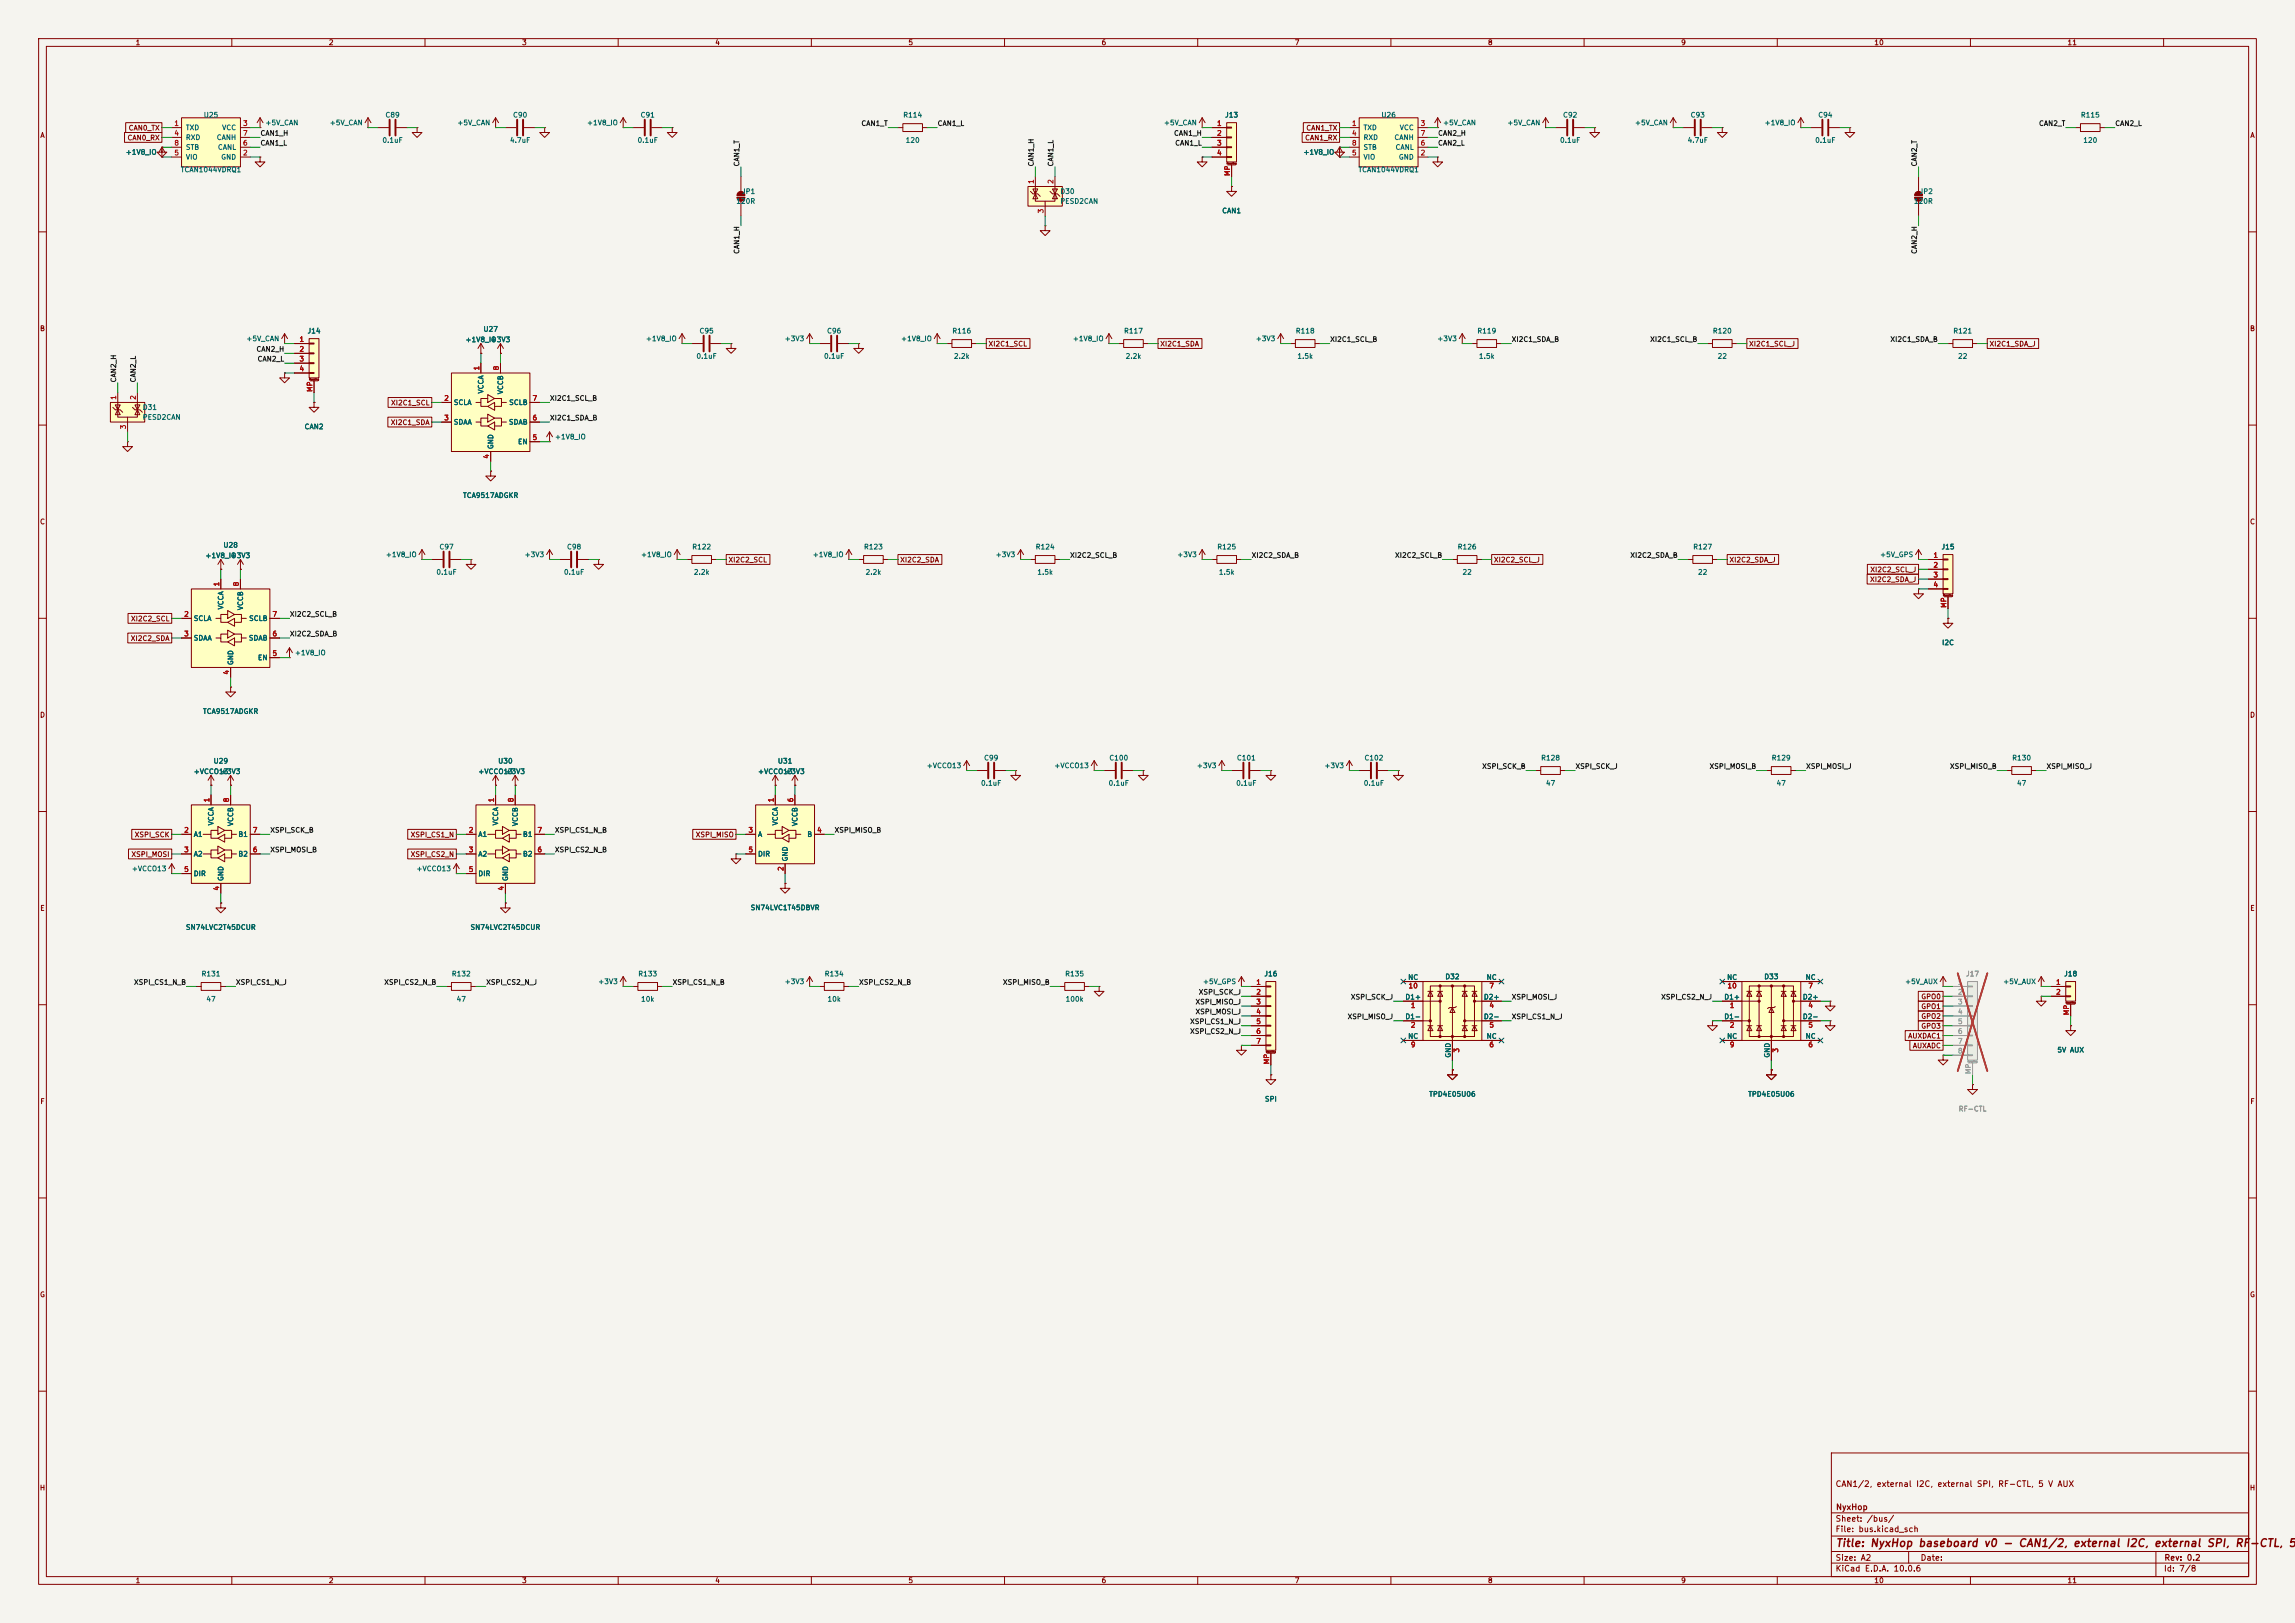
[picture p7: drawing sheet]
<svg xmlns="http://www.w3.org/2000/svg" width="594mm" height="420mm" viewBox="0 0 594 420" stroke-linecap="round" stroke-linejoin="round" font-family="sans-serif">
<defs><g id="words">
<text font-size="2" fill="#840000" x="475" y="400.8">Title: NyxHop baseboard v0 - CAN1/2, external I2C, external SPI, RF-CTL, 5</text>
<g font-size="1.5" fill="#840000">
<text x="475" y="385.1">CAN1/2, external I2C, external SPI, RF-CTL, 5 V AUX</text>
<text x="475" y="394.1">Sheet: /bus/</text>
<text x="475.1" y="391.1">NyxHop</text>
<text x="475" y="396.8">File: bus.kicad_sch</text>
<text x="475" y="407">KiCad E.D.A. 10.0.6</text>
<text x="475" y="404.2">Size: A2</text>
<text x="497" y="404.2">Date:</text>
<text x="560" y="407">Id: 7/8</text>
<text x="560.1" y="404.2">Rev: 0.2</text>
</g>
<g font-size="1.3" fill="#840000">
<text x="35" y="12">1</text>
<text x="85" y="12">2</text>
<text x="135" y="12">3</text>
<text x="185" y="12">4</text>
<text x="235" y="12">5</text>
<text x="285" y="12">6</text>
<text x="335" y="12">7</text>
<text x="385" y="12">8</text>
<text x="435" y="12">9</text>
<text x="485" y="12">10</text>
<text x="535" y="12">11</text>
<text x="10.3" y="36">A</text>
<text x="33.2" y="34.1">CAN0_TX</text>
<text x="338" y="34.1">CAN1_TX</text>
<text x="582.3" y="36">A</text>
<text x="32.9" y="36.6">CAN0_RX</text>
<text x="337.7" y="36.6">CAN1_RX</text>
<text x="10.2" y="86">B</text>
<text x="255.7" y="90">XI2C1_SCL</text>
<text x="300.2" y="90">XI2C1_SDA</text>
<text x="452.6" y="90">XI2C1_SCL_J</text>
<text x="514.8" y="90">XI2C1_SDA_J</text>
<text x="582.2" y="86">B</text>
<text x="101.1" y="105.2">XI2C1_SCL</text>
<text x="101" y="110.3">XI2C1_SDA</text>
<text x="10.2" y="136">C</text>
<text x="582.2" y="136">C</text>
<text x="188.4" y="145.8">XI2C2_SCL</text>
<text x="232.9" y="145.8">XI2C2_SDA</text>
<text x="386.5" y="145.8">XI2C2_SCL_J</text>
<text x="447.5" y="145.8">XI2C2_SDA_J</text>
<text x="484" y="148.4">XI2C2_SCL_J</text>
<text x="483.9" y="150.9">XI2C2_SDA_J</text>
<text x="33.8" y="161.1">XI2C2_SCL</text>
<text x="33.7" y="166.2">XI2C2_SDA</text>
<text x="10.2" y="186">D</text>
<text x="582.2" y="186">D</text>
<text x="34.7" y="217">XSPI_SCK</text>
<text x="106.2" y="217">XSPI_CS1_N</text>
<text x="179.9" y="217">XSPI_MISO</text>
<text x="33.9" y="222">XSPI_MOSI</text>
<text x="106.2" y="222">XSPI_CS2_N</text>
<text x="10.3" y="236">E</text>
<text x="582.3" y="236">E</text>
<text x="497.1" y="263.9">GPO2</text>
<text x="497.1" y="258.9">GPO0</text>
<text x="497.1" y="261.4">GPO1</text>
<text x="493.7" y="269">AUXDAC1</text>
<text x="497.1" y="266.5">GPO3</text>
<text x="495" y="271.6">AUXADC</text>
<text x="10.3" y="286">F</text>
<text x="582.3" y="286">F</text>
<text x="10.2" y="336">G</text>
<text x="582.2" y="336">G</text>
<text x="10.2" y="386">H</text>
<text x="582.2" y="386">H</text>
<text x="35" y="410">1</text>
<text x="85" y="410">2</text>
<text x="135" y="410">3</text>
<text x="185" y="410">4</text>
<text x="235" y="410">5</text>
<text x="285" y="410">6</text>
<text x="335" y="410">7</text>
<text x="385" y="410">8</text>
<text x="435" y="410">9</text>
<text x="485" y="410">10</text>
<text x="535" y="410">11</text>
</g>
<g font-size="1.3" fill="#a90000">
<text x="45" y="32.9">1</text>
<text x="45" y="35.4">4</text>
<text x="62.8" y="32.9">3</text>
<text x="62.8" y="35.4">7</text>
<text x="314.9" y="32.9">1</text>
<text x="314.9" y="35.4">2</text>
<text x="349.8" y="32.9">1</text>
<text x="349.8" y="35.4">4</text>
<text x="367.6" y="32.9">3</text>
<text x="367.6" y="35.4">7</text>
<text x="45" y="40.5">5</text>
<text x="45" y="38">8</text>
<text x="62.8" y="40.5">2</text>
<text x="62.8" y="38">6</text>
<text x="314.9" y="38">3</text>
<text x="314.9" y="40.5">4</text>
<text x="349.8" y="40.5">5</text>
<text x="349.8" y="38">8</text>
<text x="367.6" y="40.5">2</text>
<text x="367.6" y="38">6</text>
<text x="267.8" y="47.7" transform="rotate(-90 267.8 47.7)">1</text>
<text x="272.9" y="47.7" transform="rotate(-90 272.9 47.7)">2</text>
<text x="318.6" y="45.7" transform="rotate(-90 318.6 45.7)">MP</text>
<text x="270.4" y="55.3" transform="rotate(-90 270.4 55.3)">3</text>
<text x="77.4" y="88.8">1</text>
<text x="77.4" y="91.3">2</text>
<text x="77.4" y="93.8">3</text>
<text x="124.3" y="96" transform="rotate(-90 124.3 96)">1</text>
<text x="129.4" y="96" transform="rotate(-90 129.4 96)">8</text>
<text x="77.4" y="96.4">4</text>
<text x="81.1" y="101.6" transform="rotate(-90 81.1 101.6)">MP</text>
<text x="30.3" y="103.6" transform="rotate(-90 30.3 103.6)">1</text>
<text x="35.4" y="103.6" transform="rotate(-90 35.4 103.6)">2</text>
<text x="114.8" y="104">2</text>
<text x="137.7" y="104">7</text>
<text x="32.9" y="111.2" transform="rotate(-90 32.9 111.2)">3</text>
<text x="114.8" y="109.1">3</text>
<text x="137.7" y="109.1">6</text>
<text x="126.9" y="118.8" transform="rotate(-90 126.9 118.8)">4</text>
<text x="137.7" y="114.2">5</text>
<text x="500.3" y="144.6">1</text>
<text x="500.3" y="147.2">2</text>
<text x="500.3" y="149.7">3</text>
<text x="57" y="151.9" transform="rotate(-90 57 151.9)">1</text>
<text x="62.1" y="151.9" transform="rotate(-90 62.1 151.9)">8</text>
<text x="500.3" y="152.3">4</text>
<text x="47.5" y="159.9">2</text>
<text x="70.4" y="159.9">7</text>
<text x="504.1" y="157.4" transform="rotate(-90 504.1 157.4)">MP</text>
<text x="47.5" y="165">3</text>
<text x="70.4" y="165">6</text>
<text x="70.4" y="170">5</text>
<text x="59.6" y="174.7" transform="rotate(-90 59.6 174.7)">4</text>
<text x="54.5" y="207.7" transform="rotate(-90 54.5 207.7)">1</text>
<text x="59.6" y="207.7" transform="rotate(-90 59.6 207.7)">8</text>
<text x="128.1" y="207.7" transform="rotate(-90 128.1 207.7)">1</text>
<text x="133.2" y="207.7" transform="rotate(-90 133.2 207.7)">8</text>
<text x="200.5" y="207.7" transform="rotate(-90 200.5 207.7)">1</text>
<text x="205.6" y="207.7" transform="rotate(-90 205.6 207.7)">6</text>
<text x="47.5" y="215.8">2</text>
<text x="65.3" y="215.8">7</text>
<text x="121.2" y="215.8">2</text>
<text x="139" y="215.8">7</text>
<text x="193.6" y="215.8">3</text>
<text x="211.4" y="215.8">4</text>
<text x="47.5" y="220.8">3</text>
<text x="65.3" y="220.8">6</text>
<text x="121.2" y="220.8">3</text>
<text x="139" y="220.8">6</text>
<text x="193.6" y="220.8">5</text>
<text x="47.5" y="225.9">5</text>
<text x="121.2" y="225.9">5</text>
<text x="203.1" y="225.5" transform="rotate(-90 203.1 225.5)">2</text>
<text x="57" y="230.6" transform="rotate(-90 57 230.6)">4</text>
<text x="130.7" y="230.6" transform="rotate(-90 130.7 230.6)">4</text>
<text x="325" y="255.1">1</text>
<text x="325" y="257.7">2</text>
<text x="364.4" y="256.1">10</text>
<text x="385.3" y="256.1">7</text>
<text x="447" y="256.1">10</text>
<text x="467.9" y="256.1">7</text>
<text x="532" y="255.1">1</text>
<text x="532" y="257.7">2</text>
<text x="325" y="260.2">3</text>
<text x="325" y="262.8">4</text>
<text x="365" y="261.1">1</text>
<text x="385.3" y="261.1">4</text>
<text x="447.6" y="261.1">1</text>
<text x="467.9" y="261.1">4</text>
<text x="535.8" y="262.9" transform="rotate(-90 535.8 262.9)">MP</text>
<text x="325" y="265.3">5</text>
<text x="325" y="267.8">6</text>
<text x="365" y="266.2">2</text>
<text x="385.3" y="266.2">5</text>
<text x="447.6" y="266.2">2</text>
<text x="467.9" y="266.2">5</text>
<text x="325" y="270.4">7</text>
<text x="328.8" y="275.6" transform="rotate(-90 328.8 275.6)">MP</text>
<text x="365" y="271.3">9</text>
<text x="378" y="272.5" transform="rotate(-90 378 272.5)">3</text>
<text x="385.3" y="271.3">6</text>
<text x="447.6" y="271.3">9</text>
<text x="460.5" y="272.5" transform="rotate(-90 460.5 272.5)">3</text>
<text x="467.9" y="271.3">6</text>
</g>
<g font-size="1.3" fill="#006464">
<text x="48" y="34">TXD</text>
<text x="52.6" y="30.7">U25</text>
<text x="57.4" y="34">VCC</text>
<text x="68.6" y="32.7">+5V_CAN</text>
<text x="85.2" y="32.7">+5V_CAN</text>
<text x="99.6" y="30.7">C89</text>
<text x="118.2" y="32.7">+5V_CAN</text>
<text x="132.6" y="30.7">C90</text>
<text x="151.8" y="32.7">+1V8_IO</text>
<text x="165.7" y="30.7">C91</text>
<text x="233.6" y="30.7">R114</text>
<text x="301.1" y="32.7">+5V_CAN</text>
<text x="316.9" y="30.7">J13</text>
<text x="352.8" y="34">TXD</text>
<text x="357.4" y="30.7">U26</text>
<text x="362.2" y="34">VCC</text>
<text x="373.4" y="32.7">+5V_CAN</text>
<text x="390" y="32.7">+5V_CAN</text>
<text x="404.4" y="30.7">C92</text>
<text x="423" y="32.7">+5V_CAN</text>
<text x="437.4" y="30.7">C93</text>
<text x="456.6" y="32.7">+1V8_IO</text>
<text x="470.5" y="30.7">C94</text>
<text x="538.4" y="30.7">R115</text>
<text x="32.4" y="40.3">+1V8_IO</text>
<text x="48" y="36.5">RXD</text>
<text x="48" y="41.6">VIO</text>
<text x="48" y="39.1">STB</text>
<text x="56" y="36.5">CANH</text>
<text x="56.3" y="39.1">CANL</text>
<text x="57.1" y="41.6">GND</text>
<text x="98.8" y="37.3">0.1uF</text>
<text x="131.9" y="37.3">4.7uF</text>
<text x="164.9" y="37.3">0.1uF</text>
<text x="234.3" y="37.3">120</text>
<text x="337.2" y="40.3">+1V8_IO</text>
<text x="352.8" y="36.5">RXD</text>
<text x="352.8" y="41.6">VIO</text>
<text x="352.8" y="39.1">STB</text>
<text x="360.8" y="36.5">CANH</text>
<text x="361.1" y="39.1">CANL</text>
<text x="361.9" y="41.6">GND</text>
<text x="403.6" y="37.3">0.1uF</text>
<text x="436.7" y="37.3">4.7uF</text>
<text x="469.7" y="37.3">0.1uF</text>
<text x="539.1" y="37.3">120</text>
<text x="46.7" y="44.9">TCAN1044VDRQ1</text>
<text x="351.5" y="44.9">TCAN1044VDRQ1</text>
<text x="190.4" y="53">120R</text>
<text x="191.9" y="50.5">JP1</text>
<text x="274.3" y="50.5">D30</text>
<text x="274.3" y="53">PESD2CAN</text>
<text x="495.2" y="53">120R</text>
<text x="496.7" y="50.5">JP2</text>
<text x="316.2" y="55.5">CAN1</text>
<text x="63.6" y="88.6">+5V_CAN</text>
<text x="79.5" y="86.6">J14</text>
<text x="120.3" y="88.8">+1V8_IO</text>
<text x="125" y="86.1">U27</text>
<text x="126.9" y="88.8">+3V3</text>
<text x="167" y="88.6">+1V8_IO</text>
<text x="180.9" y="86.6">C95</text>
<text x="203" y="88.6">+3V3</text>
<text x="213.9" y="86.6">C96</text>
<text x="233.1" y="88.6">+1V8_IO</text>
<text x="246.3" y="86.6">R116</text>
<text x="277.5" y="88.6">+1V8_IO</text>
<text x="290.8" y="86.6">R117</text>
<text x="324.9" y="88.6">+3V3</text>
<text x="335.2" y="86.6">R118</text>
<text x="371.9" y="88.6">+3V3</text>
<text x="382.2" y="86.6">R119</text>
<text x="443.2" y="86.6">R120</text>
<text x="505.4" y="86.6">R121</text>
<text x="180.1" y="93.1">0.1uF</text>
<text x="213.1" y="93.1">0.1uF</text>
<text x="246.8" y="93.1">2.2k</text>
<text x="291.2" y="93.1">2.2k</text>
<text x="335.7" y="93.1">1.5k</text>
<text x="382.7" y="93.1">1.5k</text>
<text x="444.4" y="93.1">22</text>
<text x="506.7" y="93.1">22</text>
<text x="125.4" y="102" transform="rotate(-90 125.4 102)">VCCA</text>
<text x="36.8" y="106.4">D31</text>
<text x="117.3" y="105.1">SCLA</text>
<text x="130.5" y="102.2" transform="rotate(-90 130.5 102.2)">VCCB</text>
<text x="131.6" y="105.1">SCLB</text>
<text x="36.8" y="108.9">PESD2CAN</text>
<text x="78.7" y="111.4">CAN2</text>
<text x="117.3" y="110.2">SDAA</text>
<text x="131.6" y="110.2">SDAB</text>
<text x="143.5" y="114">+1V8_IO</text>
<text x="128" y="116.4" transform="rotate(-90 128 116.4)">GND</text>
<text x="133.9" y="115.3">EN</text>
<text x="119.7" y="129.2">TCA9517ADGKR</text>
<text x="57.7" y="142">U28</text>
<text x="113.6" y="142.5">C97</text>
<text x="146.6" y="142.5">C98</text>
<text x="179" y="142.5">R122</text>
<text x="223.5" y="142.5">R123</text>
<text x="267.9" y="142.5">R124</text>
<text x="314.9" y="142.5">R125</text>
<text x="377.2" y="142.5">R126</text>
<text x="438.1" y="142.5">R127</text>
<text x="502.4" y="142.5">J15</text>
<text x="53" y="144.7">+1V8_IO</text>
<text x="59.6" y="144.7">+3V3</text>
<text x="99.7" y="144.5">+1V8_IO</text>
<text x="112.8" y="149">0.1uF</text>
<text x="135.7" y="144.5">+3V3</text>
<text x="145.8" y="149">0.1uF</text>
<text x="165.8" y="144.5">+1V8_IO</text>
<text x="179.5" y="149">2.2k</text>
<text x="210.2" y="144.5">+1V8_IO</text>
<text x="223.9" y="149">2.2k</text>
<text x="257.6" y="144.5">+3V3</text>
<text x="268.4" y="149">1.5k</text>
<text x="304.6" y="144.5">+3V3</text>
<text x="315.3" y="149">1.5k</text>
<text x="378.4" y="149">22</text>
<text x="439.4" y="149">22</text>
<text x="486.5" y="144.5">+5V_GPS</text>
<text x="50" y="161">SCLA</text>
<text x="58.1" y="157.9" transform="rotate(-90 58.1 157.9)">VCCA</text>
<text x="63.2" y="158" transform="rotate(-90 63.2 158)">VCCB</text>
<text x="64.3" y="161">SCLB</text>
<text x="50" y="166.1">SDAA</text>
<text x="64.3" y="166.1">SDAB</text>
<text x="502.5" y="167.3">I2C</text>
<text x="60.7" y="172.2" transform="rotate(-90 60.7 172.2)">GND</text>
<text x="66.6" y="171.1">EN</text>
<text x="76.2" y="169.9">+1V8_IO</text>
<text x="52.4" y="185">TCA9517ADGKR</text>
<text x="55.1" y="197.9">U29</text>
<text x="128.8" y="197.9">U30</text>
<text x="201.2" y="197.9">U31</text>
<text x="254.6" y="197.1">C99</text>
<text x="287" y="197.1">C100</text>
<text x="320" y="197.1">C101</text>
<text x="353" y="197.1">C102</text>
<text x="398.7" y="197.1">R128</text>
<text x="458.4" y="197.1">R129</text>
<text x="520.7" y="197.1">R130</text>
<text x="50" y="200.6">+VCCO13</text>
<text x="57" y="200.6">+3V3</text>
<text x="123.7" y="200.6">+VCCO13</text>
<text x="130.7" y="200.6">+3V3</text>
<text x="196.1" y="200.6">+VCCO13</text>
<text x="203.1" y="200.6">+3V3</text>
<text x="239.7" y="199.1">+VCCO13</text>
<text x="253.8" y="203.6">0.1uF</text>
<text x="272.8" y="199.1">+VCCO13</text>
<text x="286.8" y="203.6">0.1uF</text>
<text x="309.6" y="199.1">+3V3</text>
<text x="319.8" y="203.6">0.1uF</text>
<text x="342.7" y="199.1">+3V3</text>
<text x="352.8" y="203.6">0.1uF</text>
<text x="400" y="203.6">47</text>
<text x="459.7" y="203.6">47</text>
<text x="521.9" y="203.6">47</text>
<text x="55.6" y="213.7" transform="rotate(-90 55.6 213.7)">VCCA</text>
<text x="60.7" y="213.9" transform="rotate(-90 60.7 213.9)">VCCB</text>
<text x="129.2" y="213.7" transform="rotate(-90 129.2 213.7)">VCCA</text>
<text x="134.3" y="213.9" transform="rotate(-90 134.3 213.9)">VCCB</text>
<text x="201.6" y="213.7" transform="rotate(-90 201.6 213.7)">VCCA</text>
<text x="206.7" y="213.9" transform="rotate(-90 206.7 213.9)">VCCB</text>
<text x="50" y="216.9">A1</text>
<text x="50" y="221.9">A2</text>
<text x="61.6" y="221.9">B2</text>
<text x="61.6" y="216.9">B1</text>
<text x="123.7" y="216.9">A1</text>
<text x="123.7" y="221.9">A2</text>
<text x="135.2" y="221.9">B2</text>
<text x="135.2" y="216.9">B1</text>
<text x="196.1" y="216.9">A</text>
<text x="196.1" y="221.9">DIR</text>
<text x="208.8" y="216.9">B</text>
<text x="34" y="225.8">+VCCO13</text>
<text x="50" y="227">DIR</text>
<text x="107.7" y="225.8">+VCCO13</text>
<text x="123.7" y="227">DIR</text>
<text x="204.2" y="223" transform="rotate(-90 204.2 223)">GND</text>
<text x="58.1" y="228.1" transform="rotate(-90 58.1 228.1)">GND</text>
<text x="131.8" y="228.1" transform="rotate(-90 131.8 228.1)">GND</text>
<text x="194.2" y="235.8">SN74LVC1T45DBVR</text>
<text x="48" y="240.9">SN74LVC2T45DCUR</text>
<text x="121.6" y="240.9">SN74LVC2T45DCUR</text>
<text x="52" y="253">R131</text>
<text x="116.8" y="253">R132</text>
<text x="154.7" y="255">+3V3</text>
<text x="165.1" y="253">R133</text>
<text x="203" y="255">+3V3</text>
<text x="213.3" y="253">R134</text>
<text x="275.6" y="253">R135</text>
<text x="311.2" y="255">+5V_GPS</text>
<text x="327.1" y="253">J16</text>
<text x="364.3" y="253.9">NC</text>
<text x="373.9" y="253.7">D32</text>
<text x="384.7" y="253.9">NC</text>
<text x="446.9" y="253.9">NC</text>
<text x="456.5" y="253.7">D33</text>
<text x="467.2" y="253.9">NC</text>
<text x="492.9" y="255">+5V_AUX</text>
<text x="518.3" y="255">+5V_AUX</text>
<text x="534.1" y="253">J18</text>
<text x="53.3" y="259.5">47</text>
<text x="118" y="259.5">47</text>
<text x="165.8" y="259.5">10k</text>
<text x="214" y="259.5">10k</text>
<text x="275.7" y="259.5">100k</text>
<text x="363.6" y="258.9">D1+</text>
<text x="383.9" y="258.9">D2+</text>
<text x="446.2" y="258.9">D1+</text>
<text x="466.5" y="258.9">D2+</text>
<text x="363.6" y="264">D1-</text>
<text x="364.3" y="269.1">NC</text>
<text x="383.9" y="264">D2-</text>
<text x="384.7" y="269.1">NC</text>
<text x="446.2" y="264">D1-</text>
<text x="446.9" y="269.1">NC</text>
<text x="466.5" y="264">D2-</text>
<text x="467.2" y="269.1">NC</text>
<text x="375.8" y="273.8" transform="rotate(-90 375.8 273.8)">GND</text>
<text x="458.3" y="273.8" transform="rotate(-90 458.3 273.8)">GND</text>
<text x="532.4" y="272.7">5V AUX</text>
<text x="327.3" y="285.4">SPI</text>
<text x="369.8" y="284.1">TPD4E05U06</text>
<text x="452.3" y="284.1">TPD4E05U06</text>
</g>
<g font-size="1.3" fill="#0f0f0f">
<text x="67.3" y="35.4">CAN1_H</text>
<text x="222.8" y="32.9">CAN1_T</text>
<text x="242.5" y="32.9">CAN1_L</text>
<text x="303.7" y="35.4">CAN1_H</text>
<text x="372.1" y="35.4">CAN2_H</text>
<text x="527.6" y="32.9">CAN2_T</text>
<text x="547.3" y="32.9">CAN2_L</text>
<text x="67.3" y="38">CAN1_L</text>
<text x="304" y="38">CAN1_L</text>
<text x="372.1" y="38">CAN2_L</text>
<text x="191.6" y="43.2" transform="rotate(-90 191.6 43.2)">CAN1_T</text>
<text x="267.8" y="43.2" transform="rotate(-90 267.8 43.2)">CAN1_H</text>
<text x="272.9" y="43.2" transform="rotate(-90 272.9 43.2)">CAN1_L</text>
<text x="496.4" y="43.2" transform="rotate(-90 496.4 43.2)">CAN2_T</text>
<text x="191.6" y="65.8" transform="rotate(-90 191.6 65.8)">CAN1_H</text>
<text x="496.4" y="65.8" transform="rotate(-90 496.4 65.8)">CAN2_H</text>
<text x="344.1" y="88.8">XI2C1_SCL_B</text>
<text x="391.1" y="88.8">XI2C1_SDA_B</text>
<text x="427" y="88.8">XI2C1_SCL_B</text>
<text x="489.1" y="88.8">XI2C1_SDA_B</text>
<text x="66.2" y="91.3">CAN2_H</text>
<text x="66.5" y="93.9">CAN2_L</text>
<text x="30.4" y="99.1" transform="rotate(-90 30.4 99.1)">CAN2_H</text>
<text x="35.4" y="99.1" transform="rotate(-90 35.4 99.1)">CAN2_L</text>
<text x="142.2" y="104">XI2C1_SCL_B</text>
<text x="142.2" y="109.1">XI2C1_SDA_B</text>
<text x="276.8" y="144.7">XI2C2_SCL_B</text>
<text x="323.8" y="144.7">XI2C2_SDA_B</text>
<text x="360.9" y="144.7">XI2C2_SCL_B</text>
<text x="421.8" y="144.7">XI2C2_SDA_B</text>
<text x="74.9" y="159.9">XI2C2_SCL_B</text>
<text x="74.9" y="165">XI2C2_SDA_B</text>
<text x="383.5" y="199.3">XSPI_SCK_B</text>
<text x="407.6" y="199.3">XSPI_SCK_J</text>
<text x="442.3" y="199.3">XSPI_MOSI_B</text>
<text x="467.3" y="199.3">XSPI_MOSI_J</text>
<text x="504.6" y="199.3">XSPI_MISO_B</text>
<text x="529.6" y="199.3">XSPI_MISO_J</text>
<text x="69.8" y="215.8">XSPI_SCK_B</text>
<text x="143.5" y="215.8">XSPI_CS1_N_B</text>
<text x="215.9" y="215.8">XSPI_MISO_B</text>
<text x="69.8" y="220.9">XSPI_MOSI_B</text>
<text x="143.5" y="220.9">XSPI_CS2_N_B</text>
<text x="34.5" y="255.1">XSPI_CS1_N_B</text>
<text x="60.9" y="255.1">XSPI_CS1_N_J</text>
<text x="99.3" y="255.1">XSPI_CS2_N_B</text>
<text x="125.7" y="255.1">XSPI_CS2_N_J</text>
<text x="174" y="255.1">XSPI_CS1_N_B</text>
<text x="222.2" y="255.1">XSPI_CS2_N_B</text>
<text x="259.5" y="255.1">XSPI_MISO_B</text>
<text x="310.1" y="257.7">XSPI_SCK_J</text>
<text x="309.3" y="260.2">XSPI_MISO_J</text>
<text x="309.3" y="262.8">XSPI_MOSI_J</text>
<text x="349.5" y="259">XSPI_SCK_J</text>
<text x="391.1" y="259">XSPI_MOSI_J</text>
<text x="429.8" y="259">XSPI_CS2_N_J</text>
<text x="307.9" y="265.3">XSPI_CS1_N_J</text>
<text x="307.9" y="267.8">XSPI_CS2_N_J</text>
<text x="348.7" y="264">XSPI_MISO_J</text>
<text x="391.1" y="264">XSPI_CS1_N_J</text>
</g>
<g font-size="1.3" fill="#a5a4a2">
<text x="506.6" y="255.1">1</text>
<text x="506.6" y="257.7">2</text>
<text x="506.6" y="260.2">3</text>
<text x="506.6" y="262.8">4</text>
<text x="506.6" y="265.3">5</text>
<text x="506.6" y="267.8">6</text>
<text x="506.6" y="270.4">7</text>
<text x="506.6" y="272.9">8</text>
<text x="510.4" y="278.1" transform="rotate(-90 510.4 278.1)">MP</text>
</g>
<g font-size="1.3" fill="#939391">
<text x="508.7" y="253">J17</text>
<text x="506.8" y="287.9">RF-CTL</text>
</g>
<g font-size=".4" fill="#840000">
<text x="317.5" y="42.6">Mounting</text>
<text x="80" y="98.5">Mounting</text>
<text x="502.9" y="154.3">Mounting</text>
<text x="534.6" y="259.7">Mounting</text>
<text x="327.6" y="272.4">Mounting</text>
</g>
<text font-size=".4" fill="#9c9b98" x="509.2" y="275">Mounting</text>
</g></defs>
<path d="M0 0h594v420h-594z" fill="#f5f4ef" stroke="#f5f4ef" stroke-width=".26"/>
<g fill="none" stroke="#840000" stroke-width=".26">
<path d="M10 10h574v400h-574zM12 12h570v396h-570zM60 10v2M110 10v2M160 10v2M210 10v2M260 10v2M310 10v2M360 10v2M410 10v2M460 10v2M510 10v2"/>
<path d="M560 10v2M161.3 33h.1M161.3 30.5l-.8 1.3M161.3 30.5l.8 1.3M161.3 30.5v2.5M163.8 33h2.8M168.7 33h2.7M10 60h2M582 60h2M334 88.9h1.3M335.3 87.9h5.1v2h-5.1zM340.4 88.9h1.2"/>
<path d="M10 110h2M582 110h2M10 160h2M582 160h2M10 210h2M582 210h2M10 260h2M375.9 276.9v1.2h1.3l-1.3 1.3-1.3-1.3h1.3M375.9 276.9h.1M582 260h2M10 310h2M582 310h2"/>
<path d="M10 360h2M474 376h108v32h-108zM582 360h2M474 397.5h108M474 391.5h108M60 408v2M110 408v2M160 408v2M210 408v2M260 408v2M310 408v2M360 408v2"/>
<path d="M410 408v2M460 408v2M474 404.5h108M474 401.5h108M494 401.5v3M510 408v2M558 401.5v6.5M560 408v2"/>
</g>
<path d="M166.9 31v4.1M168.4 31v4.1" fill="none" stroke="#840000" stroke-width=".51"/>
<path d="M368.3 254h15.2v15.2h-15.2z" fill="#ffffc2"/>
<g fill="none" stroke="#840000" stroke-width=".26">
<path d="M363.2 259.1h9.5M363.2 254h5.1M368.3 254h15.2v15.2h-15.2zM369.6 256.5h1.2M370.2 255.1h11.4v13.1h-11.4zM370.2 256.5l.6 1.3h-1.2zM372.1 256.5h1.3M372.7 256.5l.7 1.3h-1.3zM372.7 255.1v13.1M375.9 255.1v19.2M378.5 256.5h1.2M379.1 256.5l.6 1.3h-1.2z"/>
<path d="M379.1 255.1v13.1M381 256.5h1.3M381.6 256.5l.7 1.3h-1.3zM381.6 259.1h7M383.5 254h5.1M363.2 264.2h7M363.2 269.2h5.1M369.6 265.4h1.2M370.2 265.4l.6 1.3h-1.2zM372.1 265.4h1.3M372.7 265.4l.7 1.3h-1.3zM375.9 260.7l.7 1.3h-1.3z"/>
<path d="M376.9 260.5l-.3 .2h-1.3l-.4 .3M378.5 265.4h1.2M379.1 265.4l.6 1.3h-1.2zM379.1 264.2h9.5M381 265.4h1.3M381.6 265.4l.7 1.3h-1.3zM383.5 269.2h5.1M443.2 264.2v1.2h1.3l-1.3 1.3-1.2-1.3h1.2M443.2 264.2h.1"/>
</g>
<g fill="#840000" stroke="#840000" stroke-width=".26">
<circle cx="370.2" cy="264.2" r=".28"/>
<circle cx="372.7" cy="255.1" r=".28"/>
<circle cx="372.7" cy="259.1" r=".28"/>
<circle cx="372.7" cy="268.2" r=".28"/>
<circle cx="375.9" cy="255.1" r=".28"/>
<circle cx="375.9" cy="268.2" r=".28"/>
<circle cx="379.1" cy="255.1" r=".28"/>
<circle cx="379.1" cy="264.2" r=".28"/>
<circle cx="379.1" cy="268.2" r=".28"/>
<circle cx="381.6" cy="259.1" r=".28"/>
</g>
<path d="M450.8 254h15.3v15.2h-15.3z" fill="#ffffc2"/>
<g fill="none" stroke="#840000" stroke-width=".26">
<path d="M270.5 58.4v1.3h1.3l-1.3 1.3-1.3-1.3h1.3M270.5 58.4h.1M133.3 203.2h.1M133.3 200.7l-.7 1.2M133.3 200.7l.8 1.2M133.3 200.7v2.5M130.8 233.7v1.3h1.3l-1.3 1.2-1.3-1.2h1.3M130.8 233.7h.1M115.6 255.3h1.2M116.8 254.3h5.1v2h-5.1zM121.9 255.3h1.3M163.8 255.3h1.3"/>
<path d="M165.1 254.3h5.1v2h-5.1zM170.2 255.3h1.2M445.8 259.1h9.5M445.8 254h5M450.8 254h15.3v15.2h-15.3zM452.1 256.5h1.3M452.8 255.1h11.4v13.1h-11.4zM452.8 256.5l.6 1.3h-1.3zM454.7 256.5h1.2M455.3 256.5l.6 1.3h-1.2zM455.3 255.1v13.1M458.5 255.1v19.2"/>
<path d="M461 256.5h1.3M461.6 256.5l.7 1.3h-1.3zM461.6 255.1v13.1M463.5 256.5h1.3M464.2 256.5l.6 1.3h-1.3zM464.2 259.1h7M466.1 254h5.1M473.7 259.1v1.3h1.3l-1.3 1.2-1.3-1.2h1.3M473.7 259.1h.1M375.9 276.9v1.2h1.3l-1.3 1.3-1.3-1.3h1.3M375.9 276.9h.1M445.8 264.2h7"/>
<path d="M445.8 269.2h5M452.1 265.4h1.3M452.8 265.4l.6 1.3h-1.3zM454.7 265.4h1.2M455.3 265.4l.6 1.3h-1.2zM458.5 260.7l.6 1.3h-1.3zM458.5 276.9v1.2h1.2l-1.2 1.3-1.3-1.3h1.3M458.5 276.9h.1M459.5 260.5l-.4 .2h-1.3l-.3 .3M461 265.4h1.3M461.6 265.4l.7 1.3h-1.3zM461.6 264.2h9.6"/>
<path d="M463.5 265.4h1.3M464.2 265.4l.6 1.3h-1.3zM466.1 269.2h5.1M473.7 264.2v1.2h1.3l-1.3 1.3-1.3-1.3h1.3M473.7 264.2h.1"/>
</g>
<g fill="#840000" stroke="#840000" stroke-width=".26">
<circle cx="452.8" cy="264.2" r=".28"/>
<circle cx="455.3" cy="255.1" r=".28"/>
<circle cx="455.3" cy="259.1" r=".28"/>
<circle cx="455.3" cy="268.2" r=".28"/>
<circle cx="458.5" cy="255.1" r=".28"/>
<circle cx="458.5" cy="268.2" r=".28"/>
<circle cx="461.6" cy="255.1" r=".28"/>
<circle cx="461.6" cy="264.2" r=".28"/>
<circle cx="461.6" cy="268.2" r=".28"/>
<circle cx="464.2" cy="259.1" r=".28"/>
</g>
<path d="M123.2 208.3h15.2v20.3h-15.2z" fill="#ffffc2"/>
<g fill="none" stroke="#840000" stroke-width=".26">
<path d="M41.9 38.1l-.8 1.3M41.9 38.1l.8 1.3M41.9 38.1v2.5M41.9 40.6h.1M120.6 215.9h2.6M123.2 208.3h15.2v20.3h-15.2zM126.2 215.9h2.1v1h1.7M128.3 203.2h.1M128.3 200.7v2.5M128.3 205.7v2.6M128.3 200.7l-.8 1.2M128.3 200.7l.7 1.2"/>
<path d="M130 214.9h-1.7v1M130 213.9l1.8 1-1.8 1zM130 216.9l1.8-1v2zM130 220h-1.7v1M130 218.9l1.8 1.1-1.8 1zM131.8 214.9h1.8v1h1.3M131.8 220h1.8v1h1.3M133.3 205.7v2.6M133.6 215.9v1h-1.8M138.4 215.9h2.6M118.1 226.1h.1M118.1 223.5l-.8 1.3"/>
<path d="M118.1 223.5l.8 1.3M118.1 223.5v2.6M120.6 221h2.6M120.6 226.1h2.6M126.2 221h2.1v1h1.7M130 222l1.8-1v2zM130.8 228.6v2.5M133.6 221v1h-1.8M138.4 221h2.6"/>
</g>
<path d="M509.3 254h2.5v20.3h-2.5z" fill="#ebeae8"/>
<g fill="none" stroke="#9c9b98" stroke-width=".26">
<path d="M505.5 255.3h3.8M505.5 257.8h3.8M509.3 254h2.5v20.3h-2.5zM509.3 255.1h1.2v.3h-1.2zM509.3 257.7h1.2v.2h-1.2zM505.5 260.4h3.8M505.5 262.9h3.8M505.5 265.4h3.8M505.5 268h3.8M505.5 270.5h3.8M505.5 273.1h3.8M509.3 260.2h1.2v.3h-1.2z"/>
<path d="M509.3 262.8h1.2v.2h-1.2zM509.3 265.3h1.2v.3h-1.2zM509.3 267.8h1.2v.3h-1.2zM509.3 270.4h1.2v.2h-1.2zM509.3 272.9h1.2v.3h-1.2zM509.5 275.1h2.1M510.5 275.1v3"/>
</g>
<path d="M506.7 251.9l7.7 25.3M514.4 251.9l-7.7 25.3" fill="none" stroke="#e12e31" stroke-width=".46"/>
<path d="M41.9 38.1v1.3h1.3l-1.3 1.2-1.3-1.2h1.3M41.9 38.1h.1M519.4 199.4h1.3M520.7 198.4h5.1v2h-5.1zM525.8 199.4h1.2M502.9 273.1v1.2h1.3l-1.3 1.3-1.3-1.3h1.3M502.9 273.1h.1M510.5 280.7v1.2h1.3l-1.3 1.3-1.2-1.3h1.2M510.5 280.7h.1" fill="none" stroke="#840000" stroke-width=".26"/>
<path d="M327.7 254h2.5v17.8h-2.5z" fill="#ffffc2"/>
<g fill="none" stroke="#840000" stroke-width=".26">
<path d="M189.2 88.9v1.3h1.3l-1.3 1.2-1.2-1.2h1.2M189.2 88.9h.1M209.5 88.9h.1M209.5 86.4l-.7 1.2M209.5 86.4l.8 1.2M209.5 86.4v2.5M222.2 88.9v1.3h1.3l-1.3 1.2-1.2-1.2h1.2M222.2 88.9h.1M264.2 144.8h.1M264.2 142.2l-.8 1.3M264.2 142.2l.7 1.3M264.2 142.2v2.6"/>
<path d="M262.9 199.4v1.3h1.3l-1.3 1.2-1.3-1.2h1.3M262.9 199.4h.1M283.2 199.4h.1M283.2 196.9l-.8 1.2M283.2 196.9l.8 1.2M283.2 196.9v2.5M209.5 255.3h.1M209.5 252.7v2.6M209.5 252.7l-.7 1.3M209.5 252.7l.8 1.3M212.1 255.3h1.3M213.4 254.3h5v2h-5z"/>
<path d="M218.4 255.3h1.3M274.3 255.3h1.3M275.6 254.3h5.1v2h-5.1zM280.7 255.3h1.2M323.8 255.3h3.9M323.8 257.8h3.9M327.7 254h2.5v17.8h-2.5zM327.7 255.1h1.2v.3h-1.2zM327.7 257.7h1.2v.2h-1.2zM502.9 255.3h.1M502.9 252.7l-.7 1.3M502.9 252.7l.8 1.3"/>
<path d="M502.9 252.7v2.6M321.3 270.5v1.3h1.3l-1.3 1.3-1.3-1.3h1.3M321.3 270.5h.1M323.8 260.4h3.9M323.8 262.9h3.9M323.8 265.4h3.9M323.8 268h3.9M323.8 270.5h3.9M327.7 260.2h1.2v.3h-1.2zM327.7 262.8h1.2v.2h-1.2zM327.7 265.3h1.2v.3h-1.2zM327.7 267.8h1.2v.3h-1.2z"/>
<path d="M327.7 270.4h1.2v.2h-1.2zM327.9 272.5h2M328.9 272.5v3.1"/>
</g>
<path d="M351.8 30.5h15.2v12.7h-15.2z" fill="#ffffc2"/>
<g fill="none" stroke="#840000" stroke-width=".26">
<path d="M349.2 33h2.6M349.2 35.6h2.6M349.2 38.1h2.6M351.8 30.5h15.2v12.7h-15.2zM367 33h2.6M367 35.6h2.6M367 38.1h2.6M349.2 40.6h2.6M367 40.6h2.6M372.1 40.6v1.3h1.3l-1.3 1.3-1.3-1.3h1.3M372.1 40.6h.1M176.5 88.9h.1"/>
<path d="M176.5 86.4l-.7 1.2M176.5 86.4l.8 1.2M176.5 86.4v2.5M442 88.9h1.2M443.2 87.9h5.1v2h-5.1zM448.3 88.9h1.3M266.7 144.8h1.3M268 143.8h5v2h-5zM273 144.8h1.3M250.2 199.4h.1M250.2 196.9l-.8 1.2M250.2 196.9l.8 1.2"/>
<path d="M250.2 196.9v2.5M252.7 199.4h2.8M257.6 199.4h2.7M205.7 203.2h.1M205.7 200.7l-.7 1.2M205.7 200.7l.8 1.2M205.7 200.7v2.5M328.9 278.1v1.3h1.3l-1.3 1.3-1.2-1.3h1.2M328.9 278.1h.1"/>
</g>
<path d="M255.8 197.4v4M257.3 197.4v4" fill="none" stroke="#840000" stroke-width=".51"/>
<path d="M266.1 48.3h8.9v5h-8.9z" fill="#ffffc2"/>
<g fill="none" stroke="#840000" stroke-width=".26">
<path d="M95.2 33h.1M95.2 30.5l-.7 1.3M95.2 30.5l.8 1.3M95.2 30.5v2.5M130.8 33h2.8M135.6 33h2.8M372.1 33h.1M372.1 30.5l-.8 1.3M372.1 30.5l.8 1.3M372.1 30.5v2.5M400 33h.1M400 30.5l-.7 1.3"/>
<path d="M400 30.5l.8 1.3M400 30.5v2.5M402.6 33h2.8M407.4 33h2.8M412.7 33v1.3h1.3l-1.3 1.3-1.2-1.3h1.2M412.7 33h.1M433.1 33h.1M433.1 30.5l-.8 1.3M433.1 30.5l.7 1.3M433.1 30.5v2.5M435.6 33h2.8M440.4 33h2.8"/>
<path d="M445.8 33v1.3h1.2l-1.2 1.3-1.3-1.3h1.3M445.8 33h.1M266.1 48.3h8.9v5h-8.9zM266.7 49.5l.6 .7h1.3l.6 .6M268 50.2v1.9h5v-1.9M268 50.2l.6 1.2h-1.3zM268 49.5v.7l.6-1.3h-1.3l.7 1.3M268 45.7v4.5M270.5 52.1v3.8M271.8 49.5l.6 .7h1.3l.6 .6M272.4 48.9h1.3l-.7 1.3zM273 50.2l.7 1.2h-1.3z"/>
<path d="M273 45.7v4.5M179.1 88.9h2.8M183.9 88.9h2.8M378.5 88.9h.1M378.5 86.4l-.8 1.2M378.5 86.4l.7 1.2M378.5 86.4v2.5M381 88.9h1.3M382.3 87.9h5v2h-5zM387.3 88.9h1.3M200.7 203.2h.1M200.7 200.7l-.8 1.2"/>
<path d="M200.7 200.7l.7 1.2M200.7 200.7v2.5M190.5 221v1.3h1.3l-1.3 1.2-1.3-1.2h1.3M190.5 221h.1M203.2 228.6v1.3h1.3l-1.3 1.2-1.3-1.2h1.3M203.2 228.6h.1"/>
</g>
<path d="M133.9 31v4.1M135.4 31v4.1M405.6 31v4.1M407.2 31v4.1M438.7 31v4.1M440.2 31v4.1M182.1 86.9v4M183.6 86.9v4" fill="none" stroke="#840000" stroke-width=".51"/>
<path d="M195.6 208.3h15.2v15.2h-15.2z" fill="#ffffc2"/>
<g fill="none" stroke="#840000" stroke-width=".26">
<path d="M466.1 33h.1M466.1 30.5l-.8 1.3M466.1 30.5l.8 1.3M466.1 30.5v2.5M468.6 33h2.8M473.5 33h2.7M478.8 33v1.3h1.3l-1.3 1.3-1.3-1.3h1.3M478.8 33h.1M59.7 203.2h.1M59.7 200.7l-.8 1.2M59.7 200.7l.8 1.2M59.7 200.7v2.5"/>
<path d="M193 215.9h2.6M195.6 208.3h15.2v15.2h-15.2zM198.6 215.9h2.1v1h1.7M200.7 205.7v2.6M202.4 214.9h-1.7v1M202.4 213.9l1.8 1-1.8 1zM202.4 216.9l1.8-1v2zM204.2 214.9h1.8v1h1.3M205.7 205.7v2.6M206 215.9v1h-1.8M210.8 215.9h2.6M57.1 233.7v1.3h1.3l-1.3 1.2-1.2-1.2h1.2"/>
<path d="M57.1 233.7h.1M193 221h2.6M203.2 223.5v2.6M50.8 255.3h1.3M52.1 254.3h5v2h-5zM57.1 255.3h1.3"/>
</g>
<path d="M471.7 31v4.1M473.2 31v4.1" fill="none" stroke="#840000" stroke-width=".51"/>
<path d="M49.5 208.3h15.3v20.3h-15.3z" fill="#ffffc2"/>
<g fill="none" stroke="#840000" stroke-width=".26">
<path d="M67.3 33h.1M67.3 30.5l-.8 1.3M67.3 30.5l.8 1.3M67.3 30.5v2.5M107.9 33v1.3h1.3l-1.3 1.3-1.2-1.3h1.2M107.9 33h.1M128.3 33h.1M128.3 30.5l-.8 1.3M128.3 30.5l.7 1.3M128.3 30.5v2.5M141 33v1.3h1.2l-1.2 1.3-1.3-1.3h1.3M141 33h.1"/>
<path d="M174 33v1.3h1.3l-1.3 1.3-1.3-1.3h1.3M174 33h.1M232.4 33h1.3M233.7 32h5.1v2h-5.1zM238.8 33h1.2M537.2 33h1.3M538.5 32h5.1v2h-5.1zM543.6 33h1.2M190.8 51.1h2M190.8 50.5h2M191.8 45.7v3.8M191.8 52.1v3.8"/>
<path d="M495.6 51.1h2M495.6 50.5h2M496.6 45.7v3.8M496.6 52.1v3.8M436.9 144.8h1.2M438.1 143.8h5.1v2h-5.1zM443.2 144.8h1.3M74.9 170.2h.1M74.9 167.6l-.7 1.3M74.9 167.6l.8 1.3M74.9 167.6v2.6M47 215.9h2.5"/>
<path d="M49.5 208.3h15.3v20.3h-15.3zM52.6 215.9h2v1h1.8M54.6 203.2h.1M54.6 200.7v2.5M54.6 205.7v2.6M54.6 200.7l-.8 1.2M54.6 200.7l.8 1.2M56.4 214.9h-1.8v1M56.4 213.9l1.8 1-1.8 1zM56.4 216.9l1.8-1v2zM56.4 220h-1.8v1M56.4 218.9l1.8 1.1-1.8 1z"/>
<path d="M58.2 214.9h1.7v1h1.3M58.2 220h1.7v1h1.3M59.7 205.7v2.6M59.9 215.9v1h-1.7M64.8 215.9h2.5M44.4 226.1h.1M44.4 223.5l-.7 1.3M44.4 223.5l.8 1.3M44.4 223.5v2.6M47 221h2.5M47 226.1h2.5M52.6 221h2v1h1.8"/>
<path d="M56.4 222l1.8-1v2zM57.1 228.6v2.5M59.9 221v1h-1.7M64.8 221h2.5M284.5 255.3v1.2h1.2l-1.2 1.3-1.3-1.3h1.3M284.5 255.3h.1M321.3 255.3h.1M321.3 252.7l-.8 1.3M321.3 252.7l.8 1.3M321.3 252.7v2.6"/>
</g>
<g fill="#840000" stroke="#840000" stroke-width=".26">
<path d="M495.6 51.1h2a1.02 1.02 0 0 1-1 1 1.02 1.02 0 0 1-1-1z"/>
<path d="M495.8 49.8a1.02 1.02 0 0 1 1.2-.2 1.02 1.02 0 0 1 .6 .9h-2z"/>
<path d="M190.8 51.1h2a1.02 1.02 0 0 1-1 1 1.02 1.02 0 0 1-1-1z"/>
<path d="M191 49.8a1.02 1.02 0 0 1 1.2-.2 1.02 1.02 0 0 1 .6 .9h-2z"/>
</g>
<path d="M49.5 152.4h20.3v20.3h-20.3z" fill="#ffffc2"/>
<g fill="none" stroke="#840000" stroke-width=".26">
<path d="M97.8 33h2.8M102.6 33h2.8M504.2 88.9h1.3M505.5 87.9h5v2h-5zM510.5 88.9h1.3M49.5 152.4h20.3v20.3h-20.3zM57.1 147.3h.1M57.1 144.8v2.5M57.1 149.9v2.5M57.1 144.8l-.7 1.3M57.1 144.8l.8 1.3M58.9 159h-1.8v1"/>
<path d="M58.9 158l1.8 1-1.8 1zM60.7 159h1.8v1h1.3M62.2 147.3h.1M62.2 144.8v2.5M62.2 149.9v2.5M62.2 144.8l-.7 1.3M62.2 144.8l.8 1.3M47 160h2.5M47 165.1h2.5M55.9 160h1.2v1h1.8M55.9 165.1h1.2v1h1.8M58.9 164.1h-1.8v1"/>
<path d="M58.9 163.1l1.8 1-1.8 1zM58.9 161l1.8-1v2.1zM58.9 166.1l1.8-1v2zM59.7 177.8v1.3h1.3l-1.3 1.2-1.3-1.2h1.3M59.7 177.8h.1M59.7 172.7v2.6M60.7 164.1h1.8v1h1.3M62.5 160v1h-1.8M62.5 165.1v1h-1.8M69.8 160h2.6M69.8 165.1h2.6M69.8 170.2h2.6"/>
</g>
<path d="M100.8 31v4.1M102.4 31v4.1" fill="none" stroke="#840000" stroke-width=".51"/>
<path d="M502.9 143.5h2.6v10.2h-2.6z" fill="#ffffc2"/>
<g fill="none" stroke="#840000" stroke-width=".26">
<path d="M311.1 33h.1M311.1 30.5l-.7 1.3M311.1 30.5l.8 1.3M311.1 30.5v2.5M67.3 40.6v1.3h1.3l-1.3 1.3-1.3-1.3h1.3M67.3 40.6h.1M73.7 96.5v1.3h1.2l-1.2 1.3-1.3-1.3h1.3M73.7 96.5h.1M81.3 104.1v1.3h1.2l-1.2 1.3-1.3-1.3h1.3M81.3 104.1h.1M496.6 152.4v1.3h1.2l-1.2 1.2-1.3-1.2h1.3M496.6 152.4h.1"/>
<path d="M496.6 144.8h.1M496.6 142.2l-.8 1.3M496.6 142.2l.7 1.3M496.6 142.2v2.6M499.1 144.8h3.8M499.1 147.3h3.8M499.1 149.9h3.8M499.1 152.4h3.8M502.9 143.5h2.6v10.2h-2.6zM502.9 144.7h1.3v.2h-1.3zM502.9 147.2h1.3v.2h-1.3zM502.9 149.7h1.3v.3h-1.3z"/>
<path d="M502.9 152.3h1.3v.2h-1.3zM503.2 154.4h2M504.2 154.4v3.1M504.2 160v1.3h1.3l-1.3 1.3-1.3-1.3h1.3M504.2 160h.1M457.2 199.4h1.3M458.5 198.4h5v2h-5zM463.5 199.4h1.3"/>
</g>
<path d="M80 87.6h2.5v10.2h-2.5z" fill="#ffffc2"/>
<g fill="none" stroke="#840000" stroke-width=".26">
<path d="M73.7 88.9h.1M73.7 86.4l-.8 1.2M73.7 86.4l.7 1.2M73.7 86.4v2.5M76.2 88.9h3.8M76.2 91.4h3.8M76.2 94h3.8M76.2 96.5h3.8M80 87.6h2.5v10.2h-2.5zM80 88.8h1.3v.2h-1.3zM80 91.3h1.3v.3h-1.3zM80 93.9h1.3v.2h-1.3z"/>
<path d="M80 96.4h1.3v.2h-1.3zM80.3 98.6h2M81.3 98.6v3M331.5 88.9h.1M331.5 86.4l-.8 1.2M331.5 86.4l.7 1.2M331.5 86.4v2.5M33 114.3v1.3h1.3l-1.3 1.2-1.3-1.2h1.3M33 114.3h.1M161.3 255.3h.1M161.3 252.7l-.8 1.3M161.3 252.7l.8 1.3"/>
<path d="M161.3 252.7v2.6"/>
</g>
<path d="M28.6 104.1h8.9v5.1h-8.9z" fill="#ffffc2"/>
<g fill="none" stroke="#840000" stroke-width=".26">
<path d="M346.7 38.1v1.3h1.3l-1.3 1.2-1.3-1.2h1.3M346.7 38.1h.1M346.7 38.1l-.8 1.3M346.7 38.1l.8 1.3M346.7 38.1v2.5M346.7 40.6h.1M28.6 104.1h8.9v5.1h-8.9zM29.2 105.4l.6 .6h1.3l.6 .7M30.5 106v2h5.1v-2M30.5 106l.6 1.3h-1.3zM30.5 105.4v.6l.6-1.2h-1.3l.7 1.2M30.5 101.6v4.4"/>
<path d="M33 108v3.8M34.3 105.4l.6 .6h1.3l.6 .7M34.9 104.8h1.3l-.6 1.2zM35.6 106l.6 1.3h-1.3zM35.6 101.6v4.4M175.3 144.8h.1M175.3 142.2l-.8 1.3M175.3 142.2l.7 1.3M175.3 142.2v2.6M528.3 257.8v1.3h1.3l-1.3 1.3-1.3-1.3h1.3M528.3 257.8h.1"/>
</g>
<path d="M47 30.5h15.2v12.7h-15.2z" fill="#ffffc2"/>
<g fill="none" stroke="#840000" stroke-width=".26">
<path d="M44.4 33h2.6M44.4 35.6h2.6M44.4 38.1h2.6M47 30.5h15.2v12.7h-15.2zM62.2 33h2.6M62.2 35.6h2.6M62.2 38.1h2.6M44.4 40.6h2.6M62.2 40.6h2.6M311.1 40.6v1.3h1.3l-1.3 1.3-1.2-1.3h1.2M311.1 40.6h.1M287 88.9h.1"/>
<path d="M287 86.4l-.7 1.2M287 86.4l.8 1.2M287 86.4v2.5M289.6 88.9h1.2M290.8 87.9h5.1v2h-5.1zM295.9 88.9h1.3M121.9 144.8v1.3h1.3l-1.3 1.2-1.3-1.2h1.3M121.9 144.8h.1M142.2 144.8h.1M142.2 142.2l-.7 1.3M142.2 142.2l.8 1.3M142.2 142.2v2.6"/>
<path d="M144.8 144.8h2.8M149.6 144.8h2.8M154.9 144.8v1.3h1.3l-1.3 1.2-1.2-1.2h1.2M154.9 144.8h.1M177.8 144.8h1.3M179.1 143.8h5v2h-5zM184.1 144.8h1.3M311.1 144.8h.1M311.1 142.2l-.7 1.3M311.1 142.2l.8 1.3M311.1 142.2v2.6"/>
</g>
<path d="M147.8 142.7v4.1M149.4 142.7v4.1" fill="none" stroke="#840000" stroke-width=".51"/>
<path d="M317.5 31.8h2.5v10.1h-2.5z" fill="#ffffc2"/>
<g fill="none" stroke="#840000" stroke-width=".26">
<path d="M313.7 33h3.8M313.7 35.6h3.8M313.7 38.1h3.8M317.5 31.8h2.5v10.1h-2.5zM317.5 32.9h1.3v.2h-1.3zM317.5 35.4h1.3v.3h-1.3zM317.5 38h1.3v.2h-1.3zM313.7 40.6h3.8M317.5 40.5h1.3v.3h-1.3zM317.8 42.7h2M318.8 48.3v1.2h1.2l-1.2 1.3-1.3-1.3h1.3M318.8 48.3h.1"/>
<path d="M318.8 42.7v3M109.2 144.8h.1M109.2 142.2l-.7 1.3M109.2 142.2l.8 1.3M109.2 142.2v2.6"/>
</g>
<path d="M534.7 254h2.5v5.1h-2.5z" fill="#ffffc2"/>
<g fill="none" stroke="#840000" stroke-width=".26">
<path d="M124.5 91.4h.1M124.5 88.9l-.8 1.3M124.5 88.9l.7 1.3M124.5 88.9v2.5M129.5 91.4h.1M129.5 88.9l-.7 1.3M129.5 88.9l.8 1.3M129.5 88.9v2.5M142.2 114.3h.1M142.2 111.8l-.7 1.2M142.2 111.8l.8 1.2M142.2 111.8v2.5"/>
<path d="M111.8 144.8h2.8M116.6 144.8h2.8M313.7 144.8h1.3M315 143.8h5v2h-5zM320 144.8h1.3M375.9 144.8h1.3M377.2 143.8h5.1v2h-5.1zM382.3 144.8h1.2M318.8 199.4h2.8M323.6 199.4h2.8M328.9 199.4v1.3h1.3l-1.3 1.2-1.2-1.2h1.2M328.9 199.4h.1"/>
<path d="M349.2 199.4h.1M349.2 196.9l-.7 1.2M349.2 196.9l.8 1.2M349.2 196.9v2.5M351.8 199.4h2.8M356.6 199.4h2.8M361.9 199.4v1.3h1.3l-1.3 1.2-1.2-1.2h1.2M361.9 199.4h.1M528.3 255.3h.1M528.3 252.7l-.7 1.3M528.3 252.7l.8 1.3M528.3 252.7v2.6"/>
<path d="M530.9 255.3h3.8M530.9 257.8h3.8M534.7 254h2.5v5.1h-2.5zM534.7 255.1h1.2v.3h-1.2zM534.7 257.7h1.2v.2h-1.2zM534.9 259.8h2.1M535.9 259.8v3.1M535.9 265.4v1.3h1.3l-1.3 1.3-1.2-1.3h1.2M535.9 265.4h.1"/>
</g>
<path d="M114.8 142.7v4.1M116.3 142.7v4.1M321.8 197.4v4M323.3 197.4v4M354.8 197.4v4M356.4 197.4v4" fill="none" stroke="#840000" stroke-width=".51"/>
<path d="M116.8 96.5h20.4v20.3h-20.4z" fill="#ffffc2"/>
<g fill="none" stroke="#840000" stroke-width=".26">
<path d="M32.2 34.3h9.7v2.5h-9.7zM32.5 31.7h9.4v2.6h-9.4zM41.9 38.1h.1M313.7 33h3.8M313.7 35.6h3.8M313.7 38.1h3.8M337 34.3h9.7v2.5h-9.7zM337.3 31.7h9.4v2.6h-9.4zM346.7 38.1h.1M41.9 40.6h.1M313.7 40.6h3.8M318.8 48.3h.1"/>
<path d="M318.8 42.7v3M346.7 40.6h.1M76.2 88.9h3.8M76.2 91.4h3.8M76.2 94h3.8M76.2 96.5h3.8M81.3 98.6v3M116.8 96.5h20.4v20.3h-20.4zM124.5 91.4h.1M124.5 94v2.5M129.5 91.4h.1M129.5 94v2.5"/>
<path d="M212.1 88.9h2.8M216.9 88.9h2.8M242.6 88.9h.1M242.6 86.4l-.8 1.2M242.6 86.4l.7 1.2M242.6 86.4v2.5M245.1 88.9h1.3M246.4 87.9h5.1v2h-5.1zM251.5 88.9h1.2M255.3 87.6h11.3v2.6h-11.3zM299.7 87.6h11.4v2.6h-11.4zM452.1 87.6h13.3v2.6h-13.3z"/>
<path d="M514.3 87.6h13.4v2.6h-13.4zM81.3 104.1h.1M100.4 107.9h11.4v2.6h-11.4zM100.4 102.9h11.4v2.5h-11.4zM114.3 104.1h2.5M114.3 109.2h2.5M123.2 104.1h1.3v1.1h1.7M123.2 109.2h1.3v1h1.7M126.2 103.1h-1.7v1M126.2 108.2h-1.7v1M126.2 102.1l1.8 1-1.8 1zM126.2 107.2l1.8 1-1.8 1z"/>
<path d="M126.2 105.2l1.8-1.1v2.1zM126.2 110.2l1.8-1v2.1zM127 116.8v2.6M128 103.1h1.8v1h1.3M128 108.2h1.8v1h1.3M129.8 104.1v1.1h-1.8M129.8 109.2v1h-1.8M137.2 104.1h2.5M137.2 109.2h2.5M137.2 114.3h2.5M127 121.9v1.3h1.3l-1.3 1.3-1.3-1.3h1.3M127 121.9h.1"/>
<path d="M33.1 158.7h11.3v2.6h-11.3zM57.1 147.3h.1M57.1 149.9v2.5M62.2 147.3h.1M62.2 149.9v2.5M188 143.5h11.3v2.6h-11.3zM219.7 144.8h.1M219.7 142.2l-.8 1.3M219.7 142.2l.8 1.3M219.7 142.2v2.6M222.2 144.8h1.3M223.5 143.8h5.1v2h-5.1z"/>
<path d="M228.6 144.8h1.3M232.4 143.5h11.4v2.6h-11.4zM386.1 143.5h13.2v2.6h-13.2zM447 143.5h13.3v2.6h-13.3zM483.3 148.6h13.3v2.5h-13.3zM483.3 146h13.3v2.6h-13.3zM499.1 144.8h3.8M499.1 147.3h3.8M499.1 149.9h3.8M499.1 152.4h3.8M504.2 154.4v3.1M33.1 163.8h11.3v2.6h-11.3z"/>
<path d="M47 160h2.5M47 165.1h2.5M59.7 177.8h.1M59.7 172.7v2.6M69.8 160h2.6M69.8 165.1h2.6M69.8 170.2h2.6M504.2 160h.1M285.7 199.4h2.8M290.6 199.4h2.8M295.9 199.4v1.3h1.3l-1.3 1.2-1.3-1.2h1.3M295.9 199.4h.1"/>
<path d="M316.2 199.4h.1M316.2 196.9l-.7 1.2M316.2 196.9l.8 1.2M316.2 196.9v2.5M397.5 199.4h1.3M398.8 198.4h5.1v2h-5.1zM403.9 199.4h1.2M33.3 219.7h11.1v2.6h-11.1zM34.1 214.6h10.3v2.6h-10.3zM47 215.9h2.5M54.6 203.2h.1M54.6 205.7v2.6"/>
<path d="M59.7 203.2h.1M59.7 205.7v2.6M64.8 215.9h2.5M105.5 214.6h12.6v2.6h-12.6zM105.5 219.7h12.6v2.6h-12.6zM120.6 215.9h2.6M128.3 203.2h.1M128.3 205.7v2.6M133.3 203.2h.1M133.3 205.7v2.6M138.4 215.9h2.6M179.3 214.6h11.2v2.6h-11.2z"/>
<path d="M193 215.9h2.6M200.7 203.2h.1M200.7 205.7v2.6M205.7 203.2h.1M205.7 205.7v2.6M210.8 215.9h2.6M47 221h2.5M47 226.1h2.5M57.1 233.7h.1M57.1 228.6v2.5M64.8 221h2.5M120.6 221h2.6"/>
<path d="M120.6 226.1h2.6M130.8 233.7h.1M130.8 228.6v2.5M138.4 221h2.6M193 221h2.6M203.2 228.6h.1M203.2 223.5v2.6M323.8 255.3h3.9M323.8 257.8h3.9M363.2 259.1h5.1M363.2 254h5.1M383.5 259.1h5.1"/>
<path d="M383.5 254h5.1M445.8 259.1h5M445.8 254h5M466.1 259.1h5.1M466.1 254h5.1M496.5 256.5h6.4v2.6h-6.4zM496.5 259.1h6.4v2.5h-6.4zM530.9 255.3h3.8M530.9 257.8h3.8M535.9 259.8v3.1M323.8 260.4h3.9M323.8 262.9h3.9"/>
<path d="M323.8 265.4h3.9M323.8 268h3.9M323.8 270.5h3.9M328.9 278.1h.1M328.9 272.5v3.1M363.2 264.2h5.1M363.2 269.2h5.1M375.9 276.9h.1M375.9 269.2v5.1M383.5 264.2h5.1M383.5 269.2h5.1M445.8 264.2h5"/>
<path d="M445.8 269.2h5M458.5 276.9h.1M458.5 269.2v5.1M466.1 264.2h5.1M466.1 269.2h5.1M493.1 266.7h9.8v2.5h-9.8zM494.3 269.2h8.6v2.6h-8.6zM496.5 264.2h6.4v2.5h-6.4zM496.5 261.6h6.4v2.6h-6.4zM535.9 265.4h.1M510.5 280.7h.1"/>
</g>
<path d="M215.1 86.9v4M216.7 86.9v4M288.8 197.4v4M290.3 197.4v4" fill="none" stroke="#840000" stroke-width=".51"/>
<g fill="none" stroke="#009600" stroke-width=".26">
<path d="M41.9 33h2.5M41.9 38.1h2.5M41.9 35.6h2.5M64.8 33h2.5M64.8 38.1h2.5M64.8 35.6h2.5M95.2 33h2.6M105.4 33h2.5M128.3 33h2.5M138.4 33h2.6M161.3 33h2.5M171.4 33h2.6"/>
<path d="M229.9 33h2.5M240 33h2.6M311.1 33h2.6M311.1 38.1h2.6M311.1 35.6h2.6M346.7 33h2.5M346.7 38.1h2.5M346.7 35.6h2.5M369.6 33h2.5M369.6 38.1h2.5M369.6 35.6h2.5M400 33h2.6"/>
<path d="M410.2 33h2.5M433.1 33h2.5M443.2 33h2.6M466.1 33h2.5M476.2 33h2.6M534.7 33h2.5M544.8 33h2.6M41.9 40.6h2.5M64.8 40.6h2.5M191.8 43.2v2.5M191.8 55.9v2.5M268 43.2v2.5"/>
<path d="M270.5 55.9v2.5M273 43.2v2.5M311.1 40.6h2.6M318.8 45.7v2.6M346.7 40.6h2.5M369.6 40.6h2.5M496.6 43.2v2.5M496.6 55.9v2.5M30.5 99.1v2.5M35.6 99.1v2.5M73.7 88.9h2.5M73.7 91.4h2.5"/>
<path d="M73.7 96.5h2.5M73.7 94h2.5M124.5 91.4v2.6M129.5 91.4v2.6M176.5 88.9h2.6M186.7 88.9h2.5M209.5 88.9h2.6M219.7 88.9h2.5M242.6 88.9h2.5M252.7 88.9h2.6M287 88.9h2.6M297.2 88.9h2.5"/>
<path d="M331.5 88.9h2.5M341.6 88.9h2.6M378.5 88.9h2.5M388.6 88.9h2.6M439.4 88.9h2.6M449.6 88.9h2.5M501.6 88.9h2.6M511.8 88.9h2.5M33 111.8v2.5M81.3 101.6v2.5M111.8 104.1h2.5M111.8 109.2h2.5"/>
<path d="M127 119.4v2.5M139.7 104.1h2.5M139.7 109.2h2.5M139.7 114.3h2.5M57.1 147.3v2.6M62.2 147.3v2.6M109.2 144.8h2.6M119.4 144.8h2.5M142.2 144.8h2.6M152.4 144.8h2.5M175.3 144.8h2.5M185.4 144.8h2.6"/>
<path d="M219.7 144.8h2.5M229.9 144.8h2.5M264.2 144.8h2.5M274.3 144.8h2.6M311.1 144.8h2.6M321.3 144.8h2.5M373.4 144.8h2.5M383.5 144.8h2.6M434.3 144.8h2.6M444.5 144.8h2.5M496.6 144.8h2.5M496.6 152.4h2.5"/>
<path d="M496.6 149.9h2.5M496.6 147.3h2.5M504.2 157.5v2.5M44.4 160h2.6M44.4 165.1h2.6M59.7 175.3v2.5M72.4 160h2.5M72.4 165.1h2.5M72.4 170.2h2.5M250.2 199.4h2.5M260.3 199.4h2.6M283.2 199.4h2.5"/>
<path d="M293.4 199.4h2.5M316.2 199.4h2.6M326.4 199.4h2.5M349.2 199.4h2.6M359.4 199.4h2.5M395 199.4h2.5M405.1 199.4h2.6M454.7 199.4h2.5M464.8 199.4h2.6M516.9 199.4h2.5M527 199.4h2.6M44.4 215.9h2.6"/>
<path d="M54.6 203.2v2.5M59.7 203.2v2.5M67.3 215.9h2.5M118.1 215.9h2.5M128.3 203.2v2.5M133.3 203.2v2.5M141 215.9h2.5M190.5 215.9h2.5M200.7 203.2v2.5M205.7 203.2v2.5M213.4 215.9h2.5M44.4 221h2.6"/>
<path d="M44.4 226.1h2.6M57.1 231.1v2.6M67.3 221h2.5M118.1 221h2.5M118.1 226.1h2.5M130.8 231.1v2.6M141 221h2.5M190.5 221h2.5M203.2 226.1v2.5M48.3 255.3h2.5M58.4 255.3h2.6M113 255.3h2.6"/>
<path d="M123.2 255.3h2.5M161.3 255.3h2.5M171.4 255.3h2.6M209.5 255.3h2.6M219.7 255.3h2.5M271.8 255.3h2.5M281.9 255.3h2.6M321.3 255.3h2.5M321.3 257.8h2.5M360.7 259.1h2.5M388.6 259.1h2.6M443.2 259.1h2.6"/>
<path d="M471.2 259.1h2.5M502.9 255.3h2.6M502.9 257.8h2.6M528.3 255.3h2.6M528.3 257.8h2.6M321.3 270.5h2.5M321.3 268h2.5M321.3 265.4h2.5M321.3 262.9h2.5M321.3 260.4h2.5M328.9 275.6v2.5M360.7 264.2h2.5"/>
<path d="M375.9 274.3v2.6M388.6 264.2h2.6M443.2 264.2h2.6M458.5 274.3v2.6M471.2 264.2h2.5M502.9 270.5h2.6M502.9 268h2.6M502.9 265.4h2.6M502.9 262.9h2.6M502.9 260.4h2.6M502.9 273.1h2.6M510.5 278.1v2.6"/>
<path d="M535.9 262.9v2.5"/>
</g>
<g fill="none" stroke="#000084" stroke-width=".26">
<path d="M362.6 253.4l1.2 1.2M363.8 253.4l-1.2 1.2M388 253.4l1.2 1.2M389.2 253.4l-1.2 1.2M445.2 253.4l1.2 1.2M446.4 253.4l-1.2 1.2M470.6 253.4l1.2 1.2M471.8 253.4l-1.2 1.2M362.6 268.6l1.2 1.2M363.8 268.6l-1.2 1.2M388 268.6l1.2 1.2M389.2 268.6l-1.2 1.2"/>
<path d="M445.2 268.6l1.2 1.2M446.4 268.6l-1.2 1.2M470.6 268.6l1.2 1.2M471.8 268.6l-1.2 1.2"/>
</g>
<path d="M505.5 255.3h3.8M505.5 257.8h3.8M505.5 260.4h3.8M505.5 262.9h3.8M505.5 265.4h3.8M505.5 268h3.8M505.5 270.5h3.8M505.5 273.1h3.8M510.5 275.1v3" fill="none" stroke="#9c9b98" stroke-width=".26"/>
<path d="M506.7 251.9l7.7 25.3M514.4 251.9l-7.7 25.3" fill="none" stroke="#e12e31" stroke-width=".46"/>
<use href="#words"/>
</svg>
